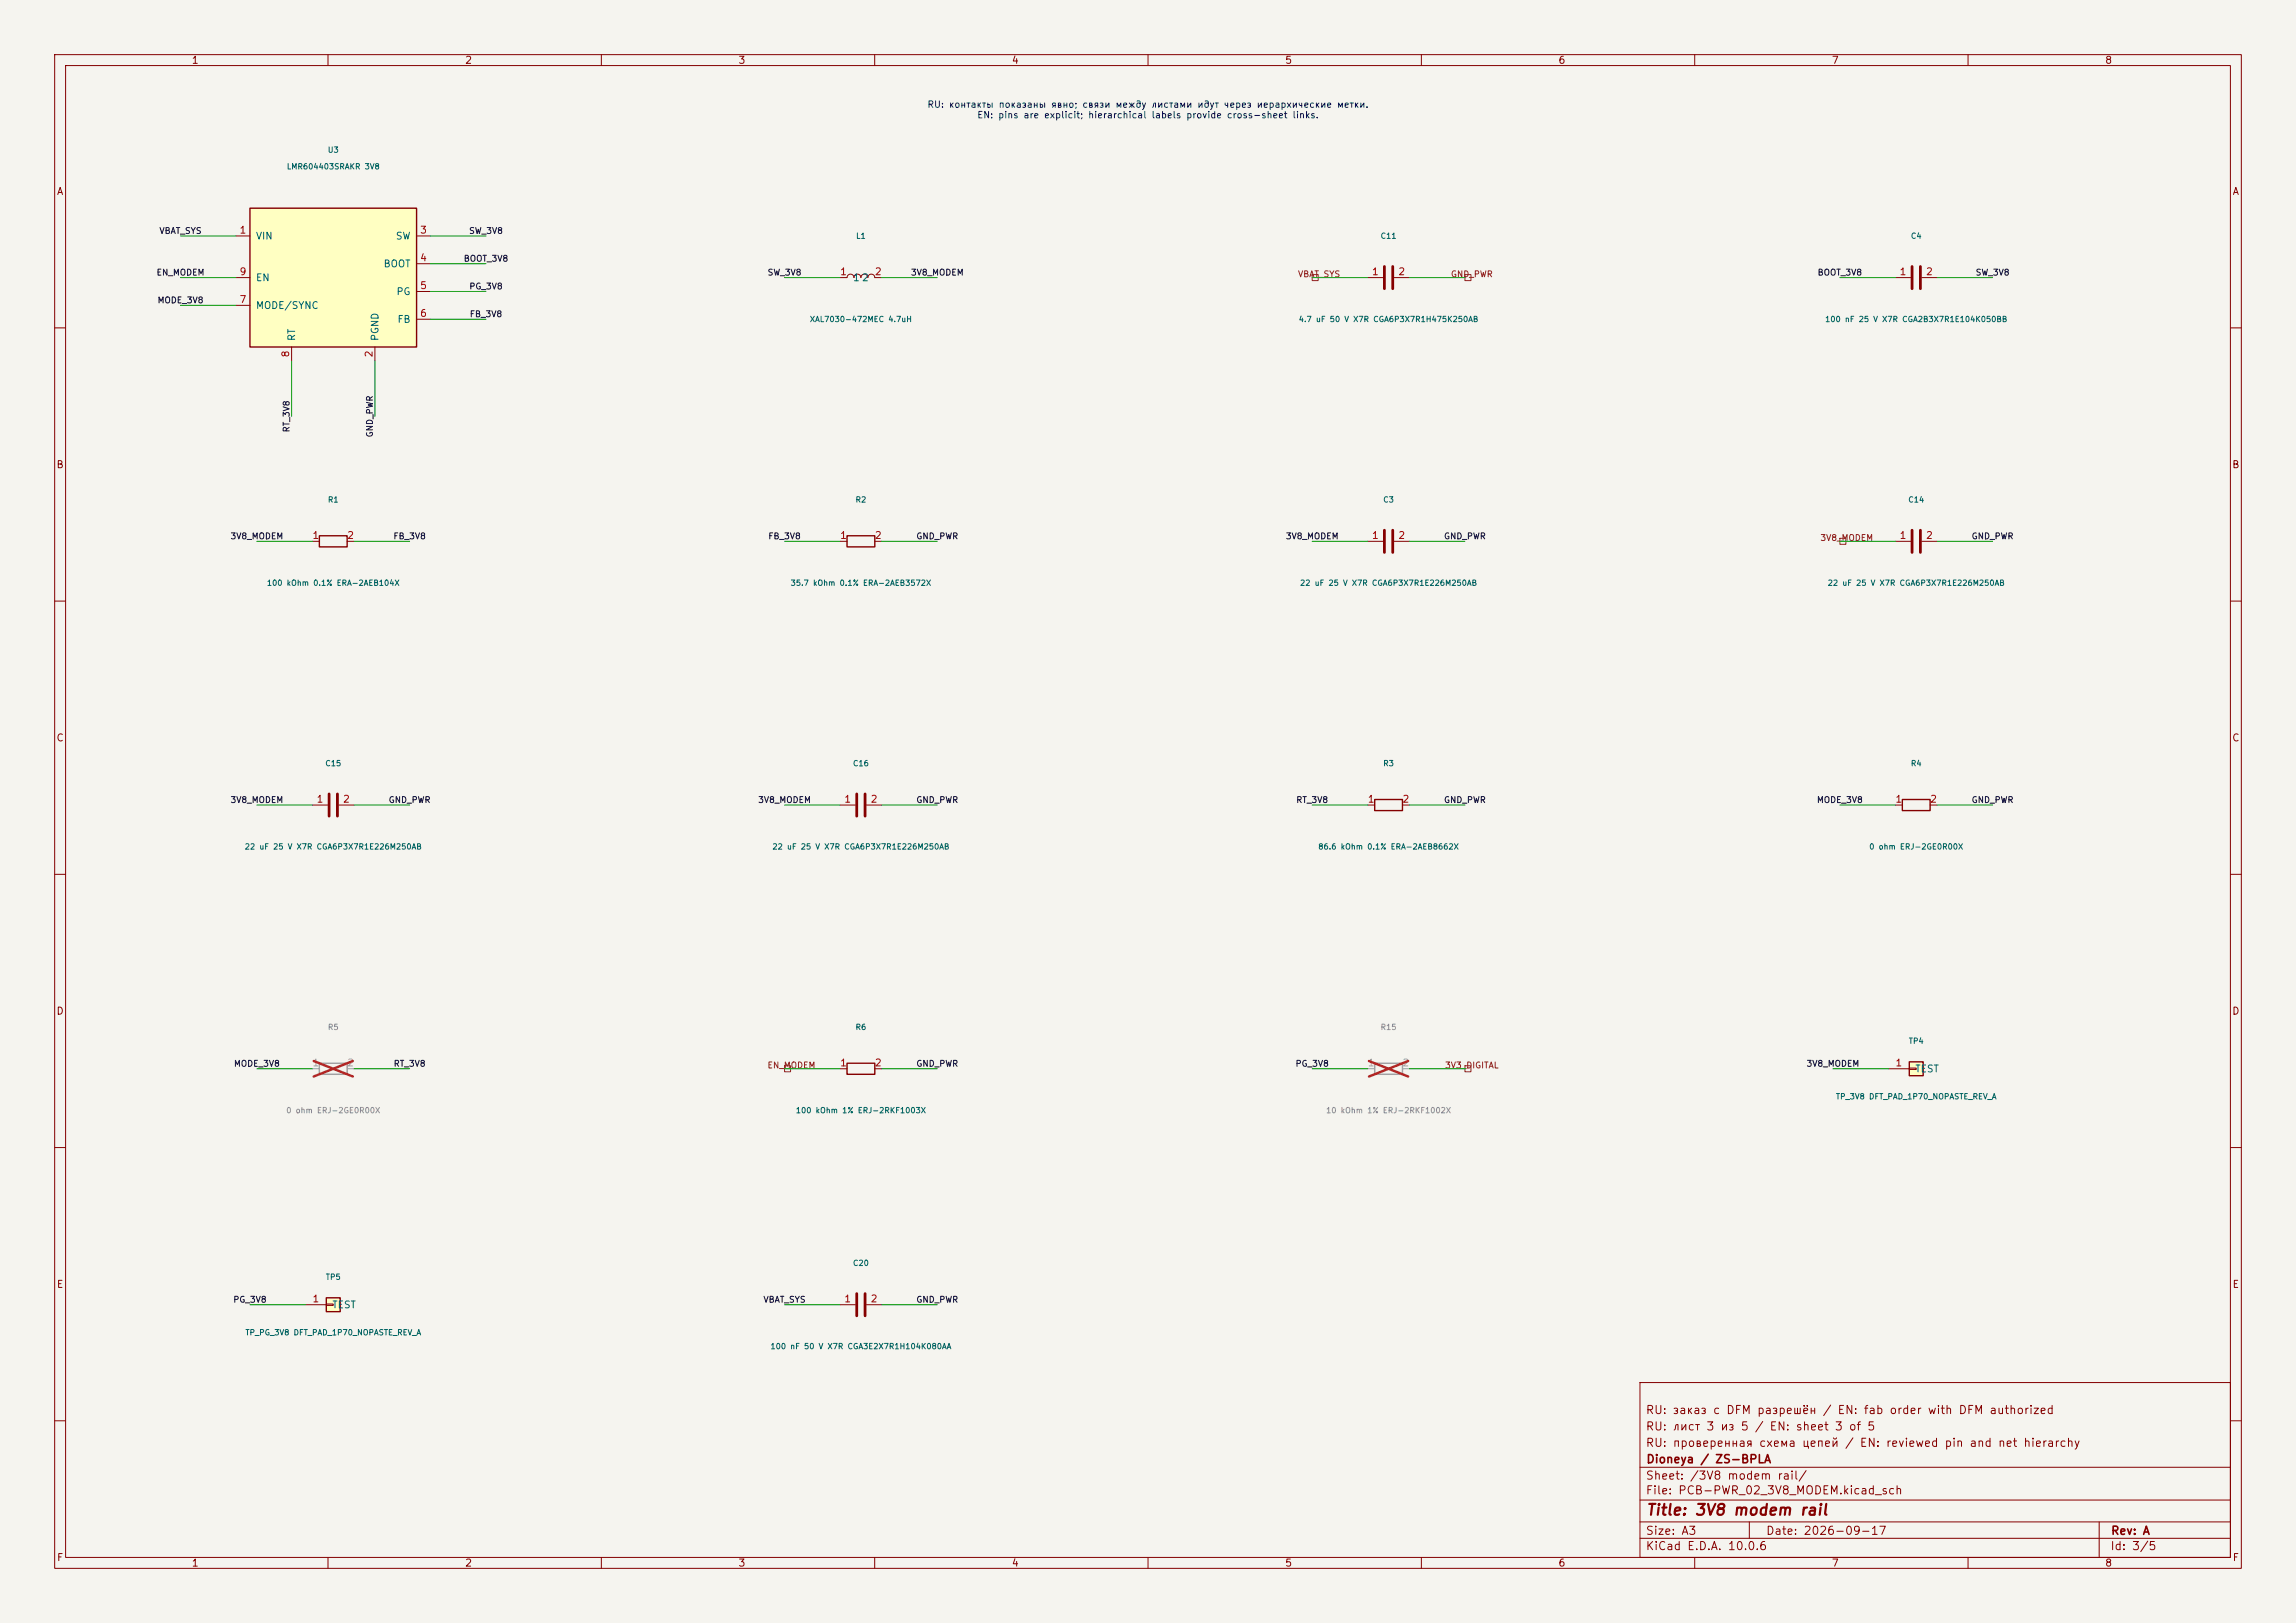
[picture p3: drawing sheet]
<svg xmlns="http://www.w3.org/2000/svg" width="420mm" height="297mm" viewBox="0 0 420 297" stroke-linecap="round" stroke-linejoin="round" font-family="sans-serif">
<defs><g id="words">
<text font-size="2" fill="#840000" x="301" y="277.8">Title: 3V8 modem rail</text>
<g font-size="1.5" fill="#840000">
<text x="300.9" y="262.1">RU: лист 3 из 5 / EN: sheet 3 of 5</text>
<text x="300.9" y="259.1">RU: заказ с DFM разрешён / EN: fab order with DFM authorized</text>
<text x="300.9" y="265.1">RU: проверенная схема цепей / EN: reviewed pin and net hierarchy</text>
<text x="301" y="268.1">Dioneya / ZS-BPLA</text>
<text x="300.9" y="273.8">File: PCB-PWR_02_3V8_MODEM.kicad_sch</text>
<text x="300.9" y="271.1">Sheet: /3V8 modem rail/</text>
<text x="300.9" y="281.2">Size: A3</text>
<text x="322.9" y="281.2">Date: 2026-09-17</text>
<text x="386" y="281.2">Rev: A</text>
<text x="300.9" y="284">KiCad E.D.A. 10.0.6</text>
<text x="385.9" y="284">Id: 3/5</text>
</g>
<g font-size="1.3" fill="#840000">
<text x="35" y="12">1</text>
<text x="85" y="12">2</text>
<text x="135" y="12">3</text>
<text x="185" y="12">4</text>
<text x="235" y="12">5</text>
<text x="285" y="12">6</text>
<text x="335" y="12">7</text>
<text x="385" y="12">8</text>
<text x="10.3" y="36">A</text>
<text x="408.3" y="36">A</text>
<text x="10.2" y="86">B</text>
<text x="408.2" y="86">B</text>
<text x="10.2" y="136">C</text>
<text x="408.2" y="136">C</text>
<text x="10.2" y="186">D</text>
<text x="408.2" y="186">D</text>
<text x="10.3" y="236">E</text>
<text x="408.3" y="236">E</text>
<text x="10.3" y="286">F</text>
<text x="35" y="287">1</text>
<text x="85" y="287">2</text>
<text x="135" y="287">3</text>
<text x="185" y="287">4</text>
<text x="235" y="287">5</text>
<text x="285" y="287">6</text>
<text x="335" y="287">7</text>
<text x="385" y="287">8</text>
<text x="408.3" y="286">F</text>
</g>
<g font-size="1.3" fill="#a90000">
<text x="43.7" y="43">1</text>
<text x="76.7" y="43">3</text>
<text x="43.7" y="50.7">9</text>
<text x="76.7" y="48.1">4</text>
<text x="76.7" y="53.2">5</text>
<text x="153.6" y="50.7">1</text>
<text x="159.9" y="50.7">2</text>
<text x="250.9" y="50.7">1</text>
<text x="255.7" y="50.7">2</text>
<text x="347.4" y="50.7">1</text>
<text x="352.2" y="50.7">2</text>
<text x="43.7" y="55.7">7</text>
<text x="76.7" y="58.3">6</text>
<text x="53.2" y="65.5" transform="rotate(-90 53.2 65.5)">8</text>
<text x="68.4" y="65.5" transform="rotate(-90 68.4 65.5)">2</text>
<text x="57.1" y="98.9">1</text>
<text x="63.4" y="98.9">2</text>
<text x="153.6" y="98.9">1</text>
<text x="159.9" y="98.9">2</text>
<text x="250.9" y="98.9">1</text>
<text x="255.7" y="98.9">2</text>
<text x="347.4" y="98.9">1</text>
<text x="352.2" y="98.9">2</text>
<text x="57.8" y="147.2">1</text>
<text x="62.6" y="147.2">2</text>
<text x="154.3" y="147.2">1</text>
<text x="159.2" y="147.2">2</text>
<text x="250.1" y="147.2">1</text>
<text x="256.4" y="147.2">2</text>
<text x="346.6" y="147.2">1</text>
<text x="353" y="147.2">2</text>
<text x="153.6" y="195.4">1</text>
<text x="159.9" y="195.4">2</text>
<text x="346.6" y="195.4">1</text>
<text x="57.1" y="238.6">1</text>
<text x="154.3" y="238.6">1</text>
<text x="159.2" y="238.6">2</text>
</g>
<g font-size="1.3" fill="#006464">
<text x="46.7" y="44.1">VIN</text>
<text x="72.3" y="44.1">SW</text>
<text x="46.7" y="51.8">EN</text>
<text x="70.1" y="49.2">BOOT</text>
<text x="155.9" y="51.8">1</text>
<text x="157.6" y="51.8">2</text>
<text x="46.7" y="56.8">MODE/SYNC</text>
<text x="72.4" y="54.3">PG</text>
<text x="72.6" y="59.4">FB</text>
<text x="54.3" y="62.5" transform="rotate(-90 54.3 62.5)">RT</text>
<text x="69.5" y="62.5" transform="rotate(-90 69.5 62.5)">PGND</text>
<text x="350.2" y="196.5">TEST</text>
<text x="60.7" y="239.7">TEST</text>
</g>
<g font-size="1.3" fill="#a5a4a2">
<text x="57.1" y="195.4">1</text>
<text x="63.4" y="195.4">2</text>
<text x="250.1" y="195.4">1</text>
<text x="256.4" y="195.4">2</text>
</g>
<g font-size="1.2" fill="#0000c2">
<text x="169.5" y="20">RU: контакты показаны явно; связи между листами идут через иерархические метки.</text>
<text x="178.7" y="21.9">EN: pins are explicit; hierarchical labels provide cross-sheet links.</text>
</g>
<g font-size="1.1" fill="#0f0f0f">
<text x="29.1" y="43.1">VBAT_SYS</text>
<text x="85.7" y="43.1">SW_3V8</text>
<text x="28.5" y="50.7">EN_MODEM</text>
<text x="84.7" y="48.1">BOOT_3V8</text>
<text x="85.8" y="53.2">PG_3V8</text>
<text x="140.3" y="50.7">SW_3V8</text>
<text x="166.5" y="50.7">3V8_MODEM</text>
<text x="332.4" y="50.7">BOOT_3V8</text>
<text x="361.3" y="50.7">SW_3V8</text>
<text x="28.7" y="55.8">MODE_3V8</text>
<text x="85.8" y="58.3">FB_3V8</text>
<text x="53.2" y="79.2" transform="rotate(-90 53.2 79.2)">RT_3V8</text>
<text x="68.5" y="80.1" transform="rotate(-90 68.5 80.1)">GND_PWR</text>
<text x="42.1" y="98.9">3V8_MODEM</text>
<text x="71.9" y="98.9">FB_3V8</text>
<text x="140.4" y="98.9">FB_3V8</text>
<text x="167.5" y="98.9">GND_PWR</text>
<text x="235.1" y="98.9">3V8_MODEM</text>
<text x="264" y="98.9">GND_PWR</text>
<text x="360.6" y="98.9">GND_PWR</text>
<text x="42.1" y="147.2">3V8_MODEM</text>
<text x="71" y="147.2">GND_PWR</text>
<text x="138.6" y="147.2">3V8_MODEM</text>
<text x="167.5" y="147.2">GND_PWR</text>
<text x="237" y="147.2">RT_3V8</text>
<text x="264" y="147.2">GND_PWR</text>
<text x="332.2" y="147.2">MODE_3V8</text>
<text x="360.6" y="147.2">GND_PWR</text>
<text x="42.7" y="195.5">MODE_3V8</text>
<text x="71.9" y="195.5">RT_3V8</text>
<text x="167.5" y="195.5">GND_PWR</text>
<text x="236.9" y="195.5">PG_3V8</text>
<text x="330.4" y="195.5">3V8_MODEM</text>
<text x="42.6" y="238.6">PG_3V8</text>
<text x="139.5" y="238.6">VBAT_SYS</text>
<text x="167.5" y="238.6">GND_PWR</text>
</g>
<g font-size="1.1" fill="#725600">
<text x="237.3" y="51">VBAT_SYS</text>
<text x="265.3" y="51">GND_PWR</text>
<text x="332.9" y="99.3">3V8_MODEM</text>
<text x="140.3" y="195.8">EN_MODEM</text>
<text x="264.2" y="195.8">3V3_DIGITAL</text>
</g>
<g font-size="1" fill="#006464">
<text x="59.9" y="28.2">U3</text>
<text x="52.4" y="31.2">LMR604403SRAKR 3V8</text>
<text x="156.5" y="43.9">L1</text>
<text x="252.4" y="43.9">C11</text>
<text x="349.4" y="43.9">C4</text>
<text x="148" y="59.2">XAL7030-472MEC 4.7uH</text>
<text x="237.5" y="59.2">4.7 uF 50 V X7R CGA6P3X7R1H475K250AB</text>
<text x="333.8" y="59.2">100 nF 25 V X7R CGA2B3X7R1E104K050BB</text>
<text x="59.9" y="92.2">R1</text>
<text x="156.4" y="92.2">R2</text>
<text x="252.9" y="92.2">C3</text>
<text x="349" y="92.2">C14</text>
<text x="48.7" y="107.4">100 kOhm 0.1% ERA-2AEB104X</text>
<text x="144.5" y="107.4">35.7 kOhm 0.1% ERA-2AEB3572X</text>
<text x="237.7" y="107.4">22 uF 25 V X7R CGA6P3X7R1E226M250AB</text>
<text x="334.2" y="107.4">22 uF 25 V X7R CGA6P3X7R1E226M250AB</text>
<text x="59.4" y="140.5">C15</text>
<text x="155.9" y="140.5">C16</text>
<text x="252.9" y="140.5">R3</text>
<text x="349.4" y="140.5">R4</text>
<text x="44.7" y="155.7">22 uF 25 V X7R CGA6P3X7R1E226M250AB</text>
<text x="141.2" y="155.7">22 uF 25 V X7R CGA6P3X7R1E226M250AB</text>
<text x="241" y="155.7">86.6 kOhm 0.1% ERA-2AEB8662X</text>
<text x="341.8" y="155.7">0 ohm ERJ-2GE0R00X</text>
<text x="156.4" y="188.7">R6</text>
<text x="349.1" y="191.3">TP4</text>
<text x="145.5" y="204">100 kOhm 1% ERJ-2RKF1003X</text>
<text x="335.7" y="201.4">TP_3V8 DFT_PAD_1P70_NOPASTE_REV_A</text>
<text x="155.9" y="231.9">C20</text>
<text x="59.5" y="234.4">TP5</text>
<text x="44.8" y="244.6">TP_PG_3V8 DFT_PAD_1P70_NOPASTE_REV_A</text>
<text x="140.8" y="247.1">100 nF 50 V X7R CGA3E2X7R1H104K080AA</text>
</g>
<g font-size="1" fill="#939391">
<text x="59.9" y="188.7">R5</text>
<text x="252.4" y="188.7">R15</text>
<text x="52.3" y="204">0 ohm ERJ-2GE0R00X</text>
<text x="242.5" y="204">10 kOhm 1% ERJ-2RKF1002X</text>
</g>
</g></defs>
<path d="M0 0h420v297h-420z" fill="#f5f4ef" stroke="#f5f4ef" stroke-width=".18"/>
<g fill="none" stroke="#840000" stroke-width=".18">
<path d="M10 10h400v277h-400zM12 12h396v273h-396zM60 10v2M110 10v2M160 10v2M210 10v2M260 10v2M310 10v2M360 10v2M153.7 50.8h1.2a.64 .64 0 0 1 .7-.6 .64 .64 0 0 1 .6 .6 .64 .64 0 0 1 .6-.6 .64 .64 0 0 1 .7 .6 .64 .64 0 0 1 .6-.6 .64 .64 0 0 1 .6 .6 .64 .64 0 0 1 .7-.6 .64 .64 0 0 1 .6 .6h1.3M346.7 50.8h2.8M351.5 50.8h2.8"/>
<path d="M10 60h2M408 60h2M10 110h2M408 110h2M10 160h2M57.1 147.3h2.8M62 147.3h2.8M346.7 147.3h1.3M353.1 147.3h1.2M408 160h2M10 210h2M408 210h2"/>
<path d="M153.7 238.8h2.8M158.5 238.8h2.8M300 253h108v32h-108zM10 260h2M300 278.5h108M300 274.5h108M300 268.5h108M320 278.5v3M384 278.5v6.5M408 260h2M60 285v2M110 285v2"/>
<path d="M160 285v2M210 285v2M260 285v2M300 281.5h108M310 285v2M360 285v2"/>
</g>
<path d="M349.8 48.8v4M351.3 48.8v4M60.2 145.3v4.1M61.7 145.3v4.1M156.7 236.7v4.1M158.2 236.7v4.1" fill="none" stroke="#840000" stroke-width=".51"/>
<path d="M348 146.3h5.1v2h-5.1z" fill="none" stroke="#840000" stroke-width=".25"/>
<path d="M349.2 194.3h2.6v2.6h-2.6z" fill="#ffffc2"/>
<path d="M251.5 146.3h5v2h-5zM349.2 194.3h2.6v2.6h-2.6z" fill="none" stroke="#840000" stroke-width=".25"/>
<path d="M153.7 147.3h2.8M158.5 147.3h2.8M250.2 147.3h1.3M256.5 147.3h1.3M345.4 195.6h3.8M349.2 195.5h1.3v.2h-1.3z" fill="none" stroke="#840000" stroke-width=".18"/>
<path d="M156.7 145.3v4.1M158.2 145.3v4.1" fill="none" stroke="#840000" stroke-width=".51"/>
<path d="M251.5 194.6h5v2h-5z" fill="none" stroke="#9c9b98" stroke-width=".25"/>
<path d="M250.2 195.6h1.3M256.5 195.6h1.3" fill="none" stroke="#9c9b98" stroke-width=".18"/>
<path d="M250.4 194.2l7.2 2.8M257.6 194.2l-7.2 2.8" fill="none" stroke="#e12e31" stroke-width=".46"/>
<path d="M59.7 237.5h2.5v2.5h-2.5z" fill="#ffffc2"/>
<path d="M58.4 98h5.1v2.1h-5.1zM154.9 98h5.1v2.1h-5.1zM59.7 237.5h2.5v2.5h-2.5z" fill="none" stroke="#840000" stroke-width=".25"/>
<path d="M57.1 99.1h1.3M63.5 99.1h1.3M153.7 99.1h1.2M160 99.1h1.3M346.7 99.1h2.8M351.5 99.1h2.8M55.9 238.8h3.8M59.7 238.6h1.3v.3h-1.3z" fill="none" stroke="#840000" stroke-width=".18"/>
<path d="M349.8 97v4.1M351.3 97v4.1" fill="none" stroke="#840000" stroke-width=".51"/>
<path d="M58.4 194.6h5.1v2h-5.1z" fill="none" stroke="#9c9b98" stroke-width=".25"/>
<path d="M57.1 195.6h1.3M63.5 195.6h1.3" fill="none" stroke="#9c9b98" stroke-width=".18"/>
<path d="M57.4 194.2l7.1 2.8M64.5 194.2l-7.1 2.8" fill="none" stroke="#e12e31" stroke-width=".46"/>
<path d="M45.7 38.1h30.5v25.4h-30.5z" fill="#ffffc2"/>
<path d="M45.7 38.1h30.5v25.4h-30.5zM154.9 194.6h5.1v2h-5.1z" fill="none" stroke="#840000" stroke-width=".25"/>
<g fill="none" stroke="#840000" stroke-width=".18">
<path d="M43.2 43.2h2.5M43.2 55.9h2.5M43.2 50.8h2.5M76.2 43.2h2.5M76.2 48.3h2.5M76.2 53.3h2.5M76.2 58.4h2.5M250.2 50.8h2.8M255 50.8h2.8M53.3 63.5v2.5M68.6 63.5v2.5M250.2 99.1h2.8"/>
<path d="M255 99.1h2.8M153.7 195.6h1.2M160 195.6h1.3"/>
</g>
<path d="M253.2 48.8v4M254.8 48.8v4M253.2 97v4.1M254.8 97v4.1" fill="none" stroke="#840000" stroke-width=".51"/>
<path d="M240 50.2h1.1v1.2h-1.1zM268 50.2h1.1v1.2h-1.1zM336.5 98.5h1.2v1.1h-1.2zM143.5 195h1.1v1.1h-1.1zM268 195h1.1v1.1h-1.1z" fill="none" stroke="#725600" stroke-width=".18"/>
<g fill="none" stroke="#009600" stroke-width=".18">
<path d="M33 50.8h10.2M33 55.9h10.2M33 43.2h10.2M78.7 43.2h10.2M78.7 48.3h10.2M78.7 53.3h10.2M78.7 58.4h10.2M143.5 50.8h10.2M161.3 50.8h10.1M240 50.8h10.2M257.8 50.8h10.2M336.5 50.8h10.2"/>
<path d="M354.3 50.8h10.2M53.3 66v10.2M68.6 66v10.2M47 99.1h10.1M64.8 99.1h10.1M143.5 99.1h10.2M161.3 99.1h10.1M240 99.1h10.2M257.8 99.1h10.2M336.5 99.1h10.2M354.3 99.1h10.2M47 147.3h10.1"/>
<path d="M64.8 147.3h10.1M143.5 147.3h10.2M161.3 147.3h10.1M240 147.3h10.2M257.8 147.3h10.2M336.5 147.3h10.2M354.3 147.3h10.2M47 195.6h10.1M64.8 195.6h10.1M143.5 195.6h10.2M161.3 195.6h10.1M240 195.6h10.2"/>
<path d="M257.8 195.6h10.2M335.3 195.6h10.1M45.7 238.8h10.2M143.5 238.8h10.2M161.3 238.8h10.1"/>
</g>
<use href="#words"/>
</svg>
